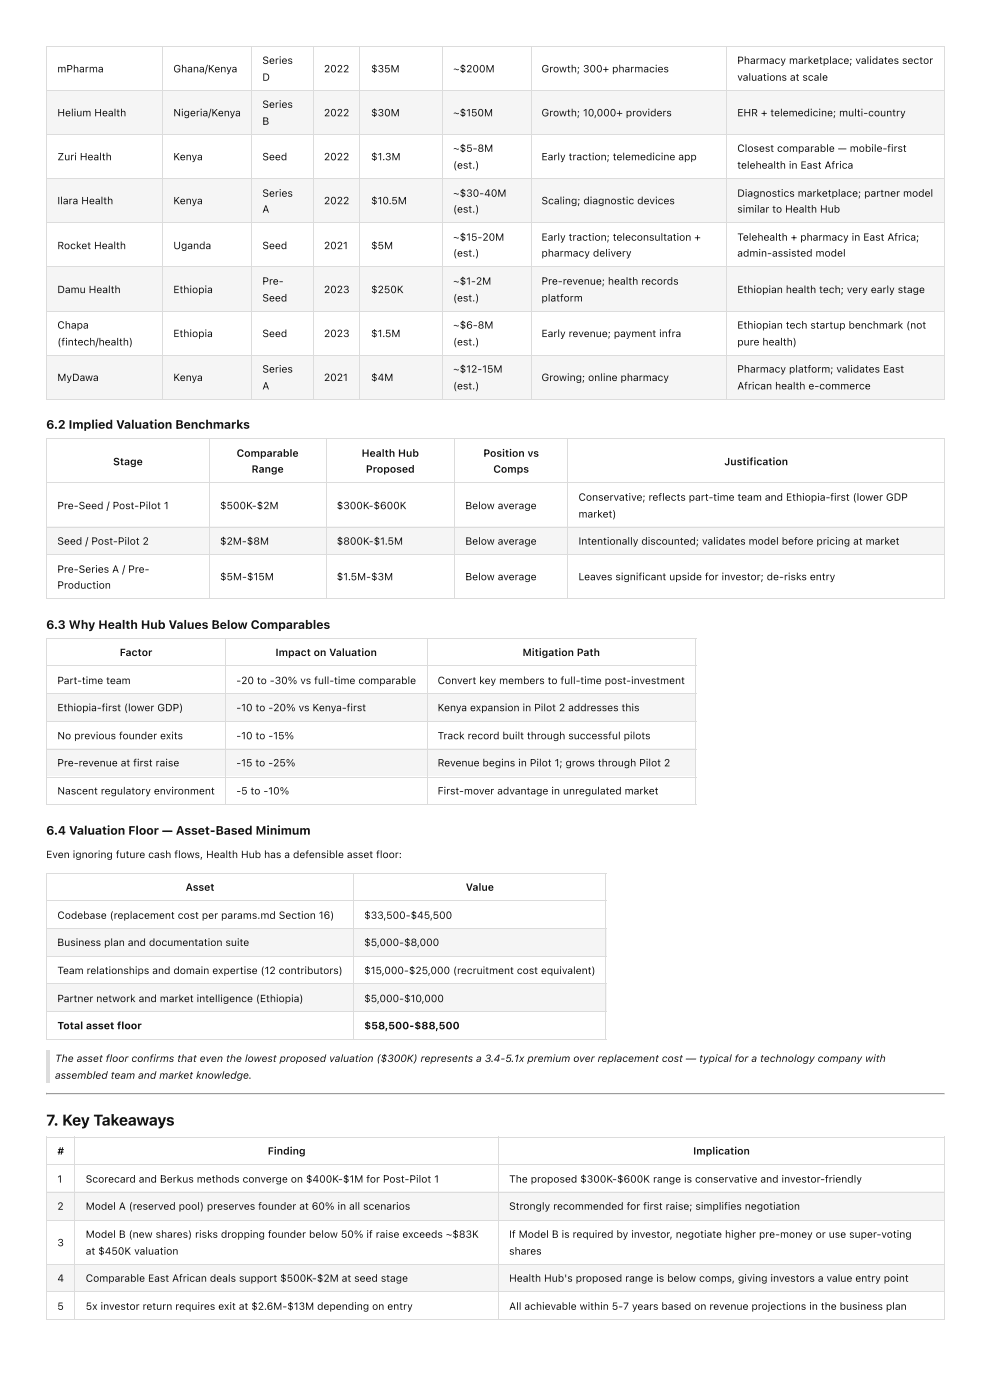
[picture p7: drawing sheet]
<svg xmlns="http://www.w3.org/2000/svg" width="210mm" height="297mm" viewBox="0 0 210 297" stroke-linecap="round" stroke-linejoin="round" font-family="sans-serif">
<defs><g id="words">
<text font-size="3.3" fill="#111" x="9.8" y="238.8">7. Key Takeaways</text>
<g font-size="2.6" fill="#111">
<text x="9.8" y="91">6.2 Implied Valuation Benchmarks</text>
<text x="9.8" y="133.4">6.3 Why Health Hub Values Below Comparables</text>
<text x="9.8" y="177.1">6.4 Valuation Floor — Asset-Based Minimum</text>
</g>
<g font-size="2.2" fill="#111">
<text x="12.2" y="15.3">mPharma</text>
<text x="36.8" y="15.3">Ghana/Kenya</text>
<text x="55.7" y="13.6">Series</text>
<text x="55.7" y="17.1">D</text>
<text x="68.7" y="15.3">2022</text>
<text x="78.7" y="15.3">$35M</text>
<text x="96.1" y="15.3">~$200M</text>
<text x="114.9" y="15.3">Growth; 300+ pharmacies</text>
<text x="156.4" y="13.6">Pharmacy marketplace; validates sector</text>
<text x="156.4" y="17.1">valuations at scale</text>
<text x="55.7" y="22.9">Series</text>
<text x="12.2" y="24.7">Helium Health</text>
<text x="36.8" y="24.7">Nigeria/Kenya</text>
<text x="55.7" y="26.5">B</text>
<text x="68.7" y="24.7">2022</text>
<text x="78.7" y="24.7">$30M</text>
<text x="96.1" y="24.7">~$150M</text>
<text x="114.9" y="24.7">Growth; 10,000+ providers</text>
<text x="156.4" y="24.7">EHR + telemedicine; multi-country</text>
<text x="12.2" y="34">Zuri Health</text>
<text x="36.8" y="34">Kenya</text>
<text x="55.7" y="34">Seed</text>
<text x="68.7" y="34">2022</text>
<text x="78.7" y="34">$1.3M</text>
<text x="96.1" y="32.2">~$5-8M</text>
<text x="96.1" y="35.8">(est.)</text>
<text x="114.9" y="34">Early traction; telemedicine app</text>
<text x="156.4" y="32.2">Closest comparable — mobile-first</text>
<text x="156.4" y="35.8">telehealth in East Africa</text>
<text x="55.7" y="41.7">Series</text>
<text x="96.1" y="41.7">~$30-40M</text>
<text x="156.4" y="41.7">Diagnostics marketplace; partner model</text>
<text x="12.2" y="43.3">Ilara Health</text>
<text x="36.8" y="43.3">Kenya</text>
<text x="55.7" y="45.1">A</text>
<text x="68.7" y="43.3">2022</text>
<text x="78.7" y="43.3">$10.5M</text>
<text x="96.1" y="45.1">(est.)</text>
<text x="114.9" y="43.3">Scaling; diagnostic devices</text>
<text x="156.4" y="45.1">similar to Health Hub</text>
<text x="12.2" y="52.9">Rocket Health</text>
<text x="36.8" y="52.9">Uganda</text>
<text x="55.7" y="52.9">Seed</text>
<text x="68.7" y="52.9">2021</text>
<text x="78.7" y="52.9">$5M</text>
<text x="96.1" y="51.1">~$15-20M</text>
<text x="114.9" y="51.1">Early traction; teleconsultation +</text>
<text x="156.4" y="51.1">Telehealth + pharmacy in East Africa;</text>
<text x="96.1" y="54.4">(est.)</text>
<text x="114.9" y="54.4">pharmacy delivery</text>
<text x="156.4" y="54.4">admin-assisted model</text>
<text x="12.2" y="62.2">Damu Health</text>
<text x="36.8" y="62.2">Ethiopia</text>
<text x="55.7" y="60.4">Pre-</text>
<text x="55.7" y="64">Seed</text>
<text x="68.7" y="62.2">2023</text>
<text x="78.7" y="62.2">$250K</text>
<text x="96.1" y="60.4">~$1-2M</text>
<text x="96.1" y="64">(est.)</text>
<text x="114.9" y="60.4">Pre-revenue; health records</text>
<text x="114.9" y="64">platform</text>
<text x="156.4" y="62.2">Ethiopian health tech; very early stage</text>
<text x="12.2" y="69.7">Chapa</text>
<text x="36.8" y="71.5">Ethiopia</text>
<text x="55.7" y="71.5">Seed</text>
<text x="68.7" y="71.5">2023</text>
<text x="78.7" y="71.5">$1.5M</text>
<text x="96.1" y="69.7">~$6-8M</text>
<text x="114.9" y="71.5">Early revenue; payment infra</text>
<text x="156.4" y="69.7">Ethiopian tech startup benchmark (not</text>
<text x="12.2" y="73.3">(fintech/health)</text>
<text x="96.1" y="73.3">(est.)</text>
<text x="156.4" y="73.3">pure health)</text>
<text x="12.2" y="80.8">MyDawa</text>
<text x="36.8" y="80.8">Kenya</text>
<text x="55.7" y="79">Series</text>
<text x="55.7" y="82.6">A</text>
<text x="68.7" y="80.8">2021</text>
<text x="78.7" y="80.8">$4M</text>
<text x="96.1" y="79">~$12-15M</text>
<text x="96.1" y="82.6">(est.)</text>
<text x="114.9" y="80.8">Growing; online pharmacy</text>
<text x="156.4" y="79">Pharmacy platform; validates East</text>
<text x="156.4" y="82.6">African health e-commerce</text>
<text x="24" y="98.7">Stage</text>
<text x="50.2" y="96.9">Comparable</text>
<text x="53.4" y="100.3">Range</text>
<text x="76.7" y="96.9">Health Hub</text>
<text x="77.6" y="100.3">Proposed</text>
<text x="102.5" y="96.9">Position vs</text>
<text x="104.7" y="100.3">Comps</text>
<text x="153.6" y="98.7">Justification</text>
<text x="122.7" y="106.2">Conservative; reflects part-time team and Ethiopia-first (lower GDP</text>
<text x="12.2" y="108">Pre-Seed / Post-Pilot 1</text>
<text x="46.7" y="108">$500K-$2M</text>
<text x="71.4" y="108">$300K-$600K</text>
<text x="98.7" y="108">Below average</text>
<text x="122.7" y="109.8">market)</text>
<text x="12.2" y="115.6">Seed / Post-Pilot 2</text>
<text x="46.7" y="115.6">$2M-$8M</text>
<text x="71.4" y="115.6">$800K-$1.5M</text>
<text x="98.7" y="115.6">Below average</text>
<text x="122.7" y="115.6">Intentionally discounted; validates model before pricing at market</text>
<text x="12.2" y="121.5">Pre-Series A / Pre-</text>
<text x="12.2" y="124.9">Production</text>
<text x="46.7" y="123.1">$5M-$15M</text>
<text x="71.4" y="123.1">$1.5M-$3M</text>
<text x="98.7" y="123.1">Below average</text>
<text x="122.7" y="123.1">Leaves significant upside for investor; de-risks entry</text>
<text x="25.4" y="139.2">Factor</text>
<text x="58.4" y="139.2">Impact on Valuation</text>
<text x="110.9" y="139.2">Mitigation Path</text>
<text x="12.2" y="145.1">Part-time team</text>
<text x="50.1" y="145.1">-20 to -30% vs full-time comparable</text>
<text x="92.8" y="145.1">Convert key members to full-time post-investment</text>
<text x="12.2" y="150.9">Ethiopia-first (lower GDP)</text>
<text x="50.1" y="150.9">-10 to -20% vs Kenya-first</text>
<text x="92.8" y="150.9">Kenya expansion in Pilot 2 addresses this</text>
<text x="12.2" y="156.8">No previous founder exits</text>
<text x="50.1" y="156.8">-10 to -15%</text>
<text x="92.8" y="156.8">Track record built through successful pilots</text>
<text x="12.2" y="162.6">Pre-revenue at first raise</text>
<text x="50.1" y="162.6">-15 to -25%</text>
<text x="92.8" y="162.6">Revenue begins in Pilot 1; grows through Pilot 2</text>
<text x="12.2" y="168.5">Nascent regulatory environment</text>
<text x="50.1" y="168.5">-5 to -10%</text>
<text x="92.8" y="168.5">First-mover advantage in unregulated market</text>
<text x="9.8" y="182">Even ignoring future cash flows, Health Hub has a defensible asset floor:</text>
<text x="39.4" y="189">Asset</text>
<text x="98.8" y="189">Value</text>
<text x="12.2" y="194.9">Codebase (replacement cost per params.md Section 16)</text>
<text x="77.3" y="194.9">$33,500-$45,500</text>
<text x="12.2" y="200.7">Business plan and documentation suite</text>
<text x="77.3" y="200.7">$5,000-$8,000</text>
<text x="12.2" y="206.6">Team relationships and domain expertise (12 contributors)</text>
<text x="77.3" y="206.6">$15,000-$25,000 (recruitment cost equivalent)</text>
<text x="12.2" y="212.6">Partner network and market intelligence (Ethiopia)</text>
<text x="77.3" y="212.6">$5,000-$10,000</text>
<text x="12.2" y="218.3">Total asset floor</text>
<text x="77.3" y="218.3">$58,500-$88,500</text>
<text x="11.7" y="225.3">The asset floor confirms that even the lowest proposed valuation ($300K) represents a 3.4-5.1x premium over replacement cost — typical for a technology company with</text>
<text x="11.7" y="228.9">assembled team and market knowledge.</text>
<text x="12.2" y="244.9">#</text>
<text x="56.8" y="244.9">Finding</text>
<text x="147" y="244.9">Implication</text>
<text x="12.2" y="250.9">1</text>
<text x="18.2" y="250.9">Scorecard and Berkus methods converge on $400K-$1M for Post-Pilot 1</text>
<text x="108" y="250.9">The proposed $300K-$600K range is conservative and investor-friendly</text>
<text x="12.2" y="256.6">2</text>
<text x="18.2" y="256.6">Model A (reserved pool) preserves founder at 60% in all scenarios</text>
<text x="108" y="256.6">Strongly recommended for first raise; simplifies negotiation</text>
<text x="18.2" y="262.6">Model B (new shares) risks dropping founder below 50% if raise exceeds ~$83K</text>
<text x="108" y="262.6">If Model B is required by investor, negotiate higher pre-money or use super-voting</text>
<text x="12.2" y="264.4">3</text>
<text x="18.2" y="266.2">at $450K valuation</text>
<text x="108" y="266.2">shares</text>
<text x="12.2" y="271.9">4</text>
<text x="18.2" y="271.9">Comparable East African deals support $500K-$2M at seed stage</text>
<text x="108" y="271.9">Health Hub's proposed range is below comps, giving investors a value entry point</text>
<text x="12.2" y="277.9">5</text>
<text x="18.2" y="277.9">5x investor return requires exit at $2.6M-$13M depending on entry</text>
<text x="108" y="277.9">All achievable within 5-7 years based on revenue projections in the business plan</text>
</g>
</g></defs>
<g fill="#f5f5f5">
<path d="M10 19.1h24.4v9.3h-24.4z"/>
<path d="M34.4 19.1h19v9.3h-19z"/>
<path d="M53.4 19.1h12.9v9.3h-12.9z"/>
<path d="M66.3 19.1h10.2v9.3h-10.2z"/>
<path d="M76.5 19.1h17.4v9.3h-17.4z"/>
<path d="M93.9 19.1h18.7v9.3h-18.7z"/>
<path d="M112.6 19.1h41.5v9.3h-41.5z"/>
<path d="M154.1 19.1h46.2v9.3h-46.2z"/>
</g>
<g fill="#fff">
<path d="M10 28.4h24.4v9.6h-24.4z"/>
<path d="M34.4 28.4h19v9.6h-19z"/>
<path d="M53.4 28.4h12.9v9.6h-12.9z"/>
<path d="M66.3 28.4h10.2v9.6h-10.2z"/>
<path d="M76.5 28.4h17.4v9.6h-17.4z"/>
<path d="M93.9 28.4h18.7v9.6h-18.7z"/>
<path d="M112.6 28.4h41.5v9.6h-41.5z"/>
<path d="M154.1 28.4h46.2v9.6h-46.2z"/>
</g>
<g fill="#f5f5f5">
<path d="M10 38h24.4v9.3h-24.4z"/>
<path d="M34.4 38h19v9.3h-19z"/>
<path d="M53.4 38h12.9v9.3h-12.9z"/>
<path d="M66.3 38h10.2v9.3h-10.2z"/>
<path d="M76.5 38h17.4v9.3h-17.4z"/>
<path d="M93.9 38h18.7v9.3h-18.7z"/>
<path d="M112.6 38h41.5v9.3h-41.5z"/>
<path d="M154.1 38h46.2v9.3h-46.2z"/>
</g>
<g fill="#fff">
<path d="M10 47.3h24.4v9.3h-24.4z"/>
<path d="M34.4 47.3h19v9.3h-19z"/>
<path d="M53.4 47.3h12.9v9.3h-12.9z"/>
<path d="M66.3 47.3h10.2v9.3h-10.2z"/>
<path d="M76.5 47.3h17.4v9.3h-17.4z"/>
<path d="M93.9 47.3h18.7v9.3h-18.7z"/>
<path d="M112.6 47.3h41.5v9.3h-41.5z"/>
<path d="M154.1 47.3h46.2v9.3h-46.2z"/>
</g>
<g fill="#f5f5f5">
<path d="M10 56.6h24.4v9.3h-24.4z"/>
<path d="M34.4 56.6h19v9.3h-19z"/>
<path d="M53.4 56.6h12.9v9.3h-12.9z"/>
<path d="M66.3 56.6h10.2v9.3h-10.2z"/>
<path d="M76.5 56.6h17.4v9.3h-17.4z"/>
<path d="M93.9 56.6h18.7v9.3h-18.7z"/>
<path d="M112.6 56.6h41.5v9.3h-41.5z"/>
<path d="M154.1 56.6h46.2v9.3h-46.2z"/>
</g>
<g fill="#fff">
<path d="M10 65.9h24.4v9.4h-24.4z"/>
<path d="M34.4 65.9h19v9.4h-19z"/>
<path d="M53.4 65.9h12.9v9.4h-12.9z"/>
<path d="M66.3 65.9h10.2v9.4h-10.2z"/>
<path d="M76.5 65.9h17.4v9.4h-17.4z"/>
<path d="M93.9 65.9h18.7v9.4h-18.7z"/>
<path d="M112.6 65.9h41.5v9.4h-41.5z"/>
<path d="M154.1 65.9h46.2v9.4h-46.2z"/>
</g>
<g fill="#f5f5f5">
<path d="M10 75.3h24.4v9.5h-24.4z"/>
<path d="M34.4 75.3h19v9.5h-19z"/>
<path d="M53.4 75.3h12.9v9.5h-12.9z"/>
<path d="M66.3 75.3h10.2v9.5h-10.2z"/>
<path d="M76.5 75.3h17.4v9.5h-17.4z"/>
<path d="M93.9 75.3h18.7v9.5h-18.7z"/>
<path d="M112.6 75.3h41.5v9.5h-41.5z"/>
<path d="M154.1 75.3h46.2v9.5h-46.2z"/>
</g>
<g fill="none" stroke="#dcdcdc" stroke-width=".21">
<path d="M9.8 9.9h190.5M9.8 19.2h190.5M9.9 9.8v75M34.5 9.8v75M53.3 9.8v75M66.4 9.8v75M76.4 9.8v75M93.8 9.8v75M112.7 9.8v75M154.2 9.8v75M200.3 9.8v75M9.8 28.5h190.5"/>
<path d="M9.8 37.9h190.5M9.8 47.2h190.5M9.8 56.5h190.5M9.8 66h190.5M9.8 75.4h190.5M9.8 84.7h190.5"/>
</g>
<g fill="#fff">
<path d="M10 93.1h34.3v9.4h-34.3z"/>
<path d="M44.3 93.1h24.8v9.4h-24.8z"/>
<path d="M69.1 93.1h27.4v9.4h-27.4z"/>
<path d="M96.5 93.1h24v9.4h-24z"/>
<path d="M120.5 93.1h79.8v9.4h-79.8z"/>
<path d="M10 102.5h34.3v9.3h-34.3z"/>
<path d="M44.3 102.5h24.8v9.3h-24.8z"/>
<path d="M69.1 102.5h27.4v9.3h-27.4z"/>
<path d="M96.5 102.5h24v9.3h-24z"/>
<path d="M120.5 102.5h79.8v9.3h-79.8z"/>
</g>
<g fill="#f5f5f5">
<path d="M10 111.8h34.3v5.9h-34.3z"/>
<path d="M44.3 111.8h24.8v5.9h-24.8z"/>
<path d="M69.1 111.8h27.4v5.9h-27.4z"/>
<path d="M96.5 111.8h24v5.9h-24z"/>
<path d="M120.5 111.8h79.8v5.9h-79.8z"/>
</g>
<g fill="#fff">
<path d="M10 117.7h34.3v9.4h-34.3z"/>
<path d="M44.3 117.7h24.8v9.4h-24.8z"/>
<path d="M69.1 117.7h27.4v9.4h-27.4z"/>
<path d="M96.5 117.7h24v9.4h-24z"/>
<path d="M120.5 117.7h79.8v9.4h-79.8z"/>
</g>
<path d="M9.8 93h190.5M9.9 92.9v34.2M44.4 92.9v34.2M69.2 92.9v34.2M96.4 92.9v34.2M120.4 92.9v34.2M200.3 92.9v34.2M9.8 102.4h190.5M9.8 111.9h190.5M9.8 117.6h190.5M9.8 127h190.5" fill="none" stroke="#dcdcdc" stroke-width=".21"/>
<g fill="#fff">
<path d="M10 135.4h37.9v6h-37.9z"/>
<path d="M47.9 135.4h42.7v6h-42.7z"/>
<path d="M90.6 135.4h56.9v6h-56.9z"/>
<path d="M10 141.4h37.9v5.7h-37.9z"/>
<path d="M47.9 141.4h42.7v5.7h-42.7z"/>
<path d="M90.6 141.4h56.9v5.7h-56.9z"/>
</g>
<g fill="#f5f5f5">
<path d="M10 147.1h37.9v6h-37.9z"/>
<path d="M47.9 147.1h42.7v6h-42.7z"/>
<path d="M90.6 147.1h56.9v6h-56.9z"/>
</g>
<g fill="#fff">
<path d="M10 153.1h37.9v5.7h-37.9z"/>
<path d="M47.9 153.1h42.7v5.7h-42.7z"/>
<path d="M90.6 153.1h56.9v5.7h-56.9z"/>
</g>
<g fill="#f5f5f5">
<path d="M10 158.8h37.9v6h-37.9z"/>
<path d="M47.9 158.8h42.7v6h-42.7z"/>
<path d="M90.6 158.8h56.9v6h-56.9z"/>
</g>
<g fill="#fff">
<path d="M10 164.8h37.9v5.9h-37.9z"/>
<path d="M47.9 164.8h42.7v5.9h-42.7z"/>
<path d="M90.6 164.8h56.9v5.9h-56.9z"/>
</g>
<path d="M9.8 135.5h137.9M9.9 135.4v35.3M47.8 135.4v35.3M90.7 135.4v35.3M147.6 135.4v35.3M9.8 141.3h137.9M9.8 147.2h137.9M9.8 153h137.9M9.8 158.9h137.9M9.8 164.9h137.9M9.8 170.6h137.9" fill="none" stroke="#dcdcdc" stroke-width=".21"/>
<g fill="#fff">
<path d="M10 185.2h65.1v6h-65.1z"/>
<path d="M75.1 185.2h53.6v6h-53.6z"/>
<path d="M10 191.2h65.1v5.7h-65.1z"/>
<path d="M75.1 191.2h53.6v5.7h-53.6z"/>
</g>
<g fill="#f5f5f5">
<path d="M10 196.9h65.1v6h-65.1z"/>
<path d="M75.1 196.9h53.6v6h-53.6z"/>
</g>
<g fill="#fff">
<path d="M10 202.9h65.1v5.9h-65.1z"/>
<path d="M75.1 202.9h53.6v5.9h-53.6z"/>
</g>
<g fill="#f5f5f5">
<path d="M10 208.8h65.1v5.8h-65.1z"/>
<path d="M75.1 208.8h53.6v5.8h-53.6z"/>
</g>
<g fill="#fff">
<path d="M10 214.6h65.1v5.9h-65.1z"/>
<path d="M75.1 214.6h53.6v5.9h-53.6z"/>
</g>
<path d="M9.8 185.3h118.9M9.8 191.1h118.9M9.8 197h118.9M9.9 185.2v35.3M75 185.2v35.3M128.6 185.2v35.3M9.8 203h118.9M9.8 208.7h118.9M9.8 214.7h118.9M9.8 220.4h118.9" fill="none" stroke="#dcdcdc" stroke-width=".21"/>
<path d="M9.8 222.7h.8v7h-.8z" fill="#dcdcdc"/>
<path d="M9.8 231.9h190.5" fill="none" stroke="#9a9a9a" stroke-width=".21"/>
<path d="M9.8 232.1h190.5" fill="none" stroke="#eee" stroke-width=".21"/>
<path d="M200.3 231.8v.4z" fill="#eee"/>
<path d="M9.8 231.8h.2l-.2 .4z" fill="#9a9a9a"/>
<g fill="#fff">
<path d="M10 241.2h5.9v5.9h-5.9z"/>
<path d="M15.9 241.2h89.7v5.9h-89.7z"/>
<path d="M105.6 241.2h94.7v5.9h-94.7z"/>
<path d="M10 247.1h5.9v5.8h-5.9z"/>
<path d="M15.9 247.1h89.7v5.8h-89.7z"/>
<path d="M105.6 247.1h94.7v5.8h-94.7z"/>
</g>
<g fill="#f5f5f5">
<path d="M10 252.9h5.9v5.9h-5.9z"/>
<path d="M15.9 252.9h89.7v5.9h-89.7z"/>
<path d="M105.6 252.9h94.7v5.9h-94.7z"/>
</g>
<g fill="#fff">
<path d="M10 258.8h5.9v9.4h-5.9z"/>
<path d="M15.9 258.8h89.7v9.4h-89.7z"/>
<path d="M105.6 258.8h94.7v9.4h-94.7z"/>
</g>
<g fill="#f5f5f5">
<path d="M10 268.2h5.9v5.9h-5.9z"/>
<path d="M15.9 268.2h89.7v5.9h-89.7z"/>
<path d="M105.6 268.2h94.7v5.9h-94.7z"/>
</g>
<g fill="#fff">
<path d="M10 274.1h5.9v5.8h-5.9z"/>
<path d="M15.9 274.1h89.7v5.8h-89.7z"/>
<path d="M105.6 274.1h94.7v5.8h-94.7z"/>
</g>
<path d="M9.8 241.3h190.5M9.8 247h190.5M9.8 253h190.5M9.8 258.9h190.5M9.9 241.2v38.7M15.8 241.2v38.7M105.7 241.2v38.7M200.3 241.2v38.7M9.8 268.3h190.5M9.8 274h190.5M9.8 280h190.5" fill="none" stroke="#dcdcdc" stroke-width=".21"/>
<use href="#words"/>
</svg>
